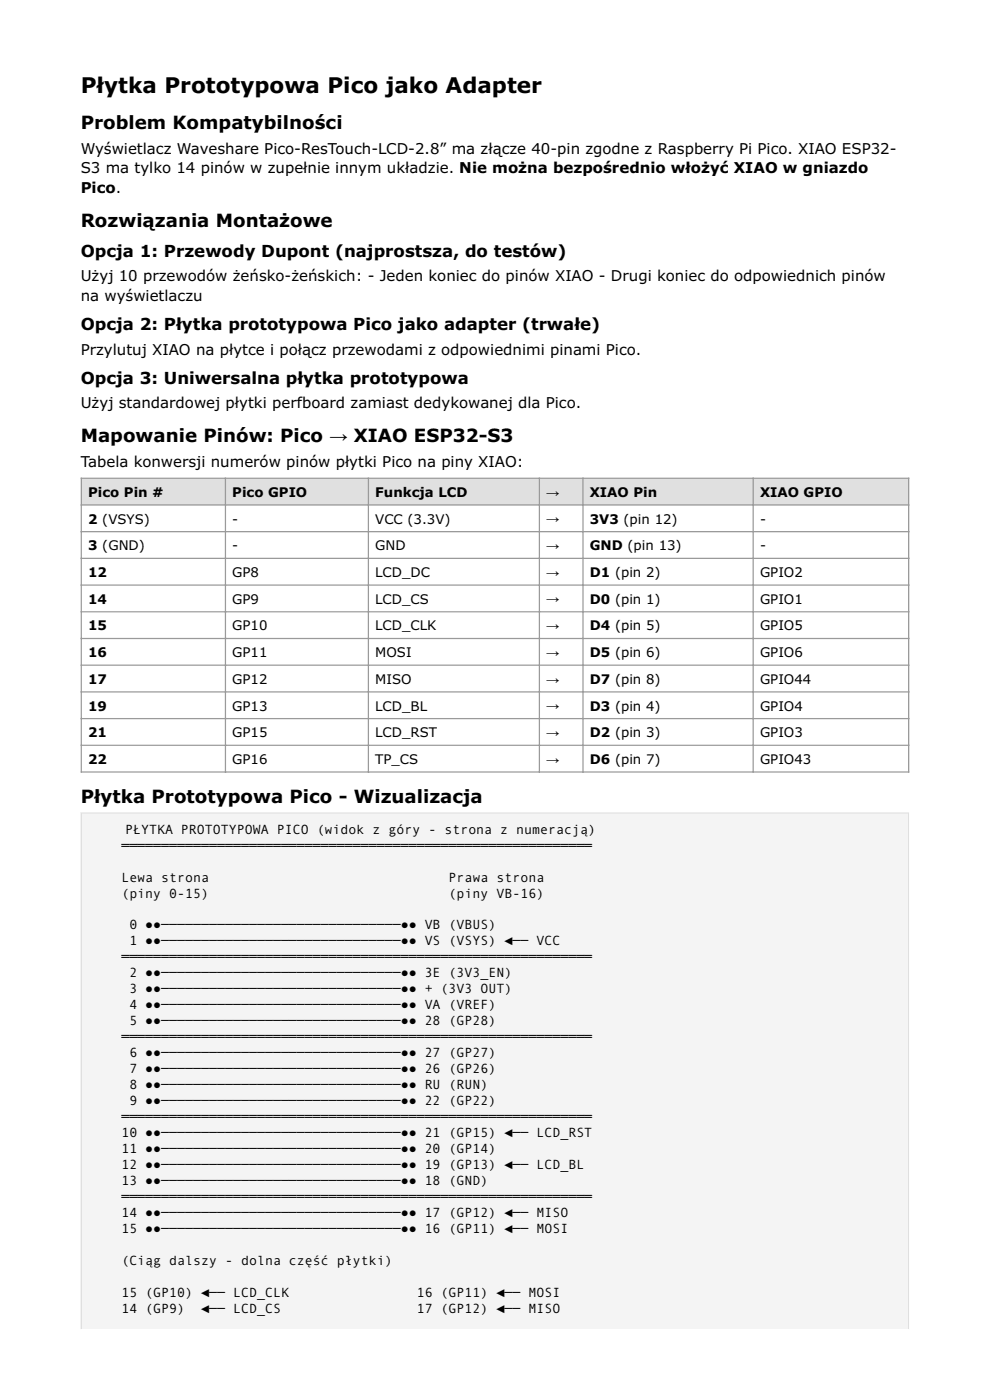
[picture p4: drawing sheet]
<svg xmlns="http://www.w3.org/2000/svg" width="210mm" height="297mm" viewBox="0 0 210 297" stroke-linecap="round" stroke-linejoin="round" font-family="sans-serif">
<defs><g id="words">
<text font-size="4.6" x="17.1" y="19.8">Płytka Prototypowa Pico jako Adapter</text>
<g font-size="3.9">
<text x="17.1" y="27.4">Problem Kompatybilności</text>
<text x="17.1" y="48.1">Rozwiązania Montażowe</text>
<text x="17.1" y="93.9">Mapowanie Pinów: Pico → XIAO ESP32-S3</text>
<text x="17.1" y="170.3">Płytka Prototypowa Pico - Wizualizacja</text>
</g>
<g font-size="3.5">
<text x="17.1" y="54.5">Opcja 1: Przewody Dupont (najprostsza, do testów)</text>
<text x="17.1" y="70.1">Opcja 2: Płytka prototypowa Pico jako adapter (trwałe)</text>
<text x="17.1" y="81.5">Opcja 3: Uniwersalna płytka prototypowa</text>
</g>
<g font-size="3.2">
<text x="17.1" y="32.6">Wyświetlacz Waveshare Pico-ResTouch-LCD-2.8” ma złącze 40-pin zgodne z Raspberry Pi Pico. XIAO ESP32-</text>
<text x="17.1" y="36.7">S3 ma tylko 14 pinów w zupełnie innym układzie. Nie można bezpośrednio włożyć XIAO w gniazdo</text>
<text x="17.1" y="40.9">Pico.</text>
<text x="17.1" y="59.7">Użyj 10 przewodów żeńsko-żeńskich: - Jeden koniec do pinów XIAO - Drugi koniec do odpowiednich pinów</text>
<text x="17.1" y="63.8">na wyświetlaczu</text>
<text x="17.1" y="75.2">Przylutuj XIAO na płytce i połącz przewodami z odpowiednimi pinami Pico.</text>
<text x="17.1" y="86.7">Użyj standardowej płytki perfboard zamiast dedykowanej dla Pico.</text>
<text x="17.1" y="99.1">Tabela konwersji numerów pinów płytki Pico na piny XIAO:</text>
</g>
<g font-size="2.8">
<text x="18.7" y="105.4">Pico Pin #</text>
<text x="49.3" y="105.4">Pico GPIO</text>
<text x="79.6" y="105.4">Funkcja LCD</text>
<text x="115.9" y="105.3">→</text>
<text x="125.1" y="105.4">XIAO Pin</text>
<text x="161.2" y="105.4">XIAO GPIO</text>
<text x="18.7" y="111.1">2 (VSYS)</text>
<text x="49.3" y="111.1">-</text>
<text x="79.6" y="111.1">VCC (3.3V)</text>
<text x="115.9" y="111">→</text>
<text x="125.1" y="111.1">3V3 (pin 12)</text>
<text x="161.2" y="111.1">-</text>
<text x="18.7" y="116.7">3 (GND)</text>
<text x="49.3" y="116.7">-</text>
<text x="79.6" y="116.7">GND</text>
<text x="115.9" y="116.7">→</text>
<text x="125.1" y="116.7">GND (pin 13)</text>
<text x="161.2" y="116.7">-</text>
<text x="18.7" y="122.4">12</text>
<text x="49.3" y="122.4">GP8</text>
<text x="79.6" y="122.4">LCD_DC</text>
<text x="115.9" y="122.3">→</text>
<text x="125.1" y="122.4">D1 (pin 2)</text>
<text x="161.2" y="122.4">GPIO2</text>
<text x="18.7" y="128.1">14</text>
<text x="49.3" y="128.1">GP9</text>
<text x="79.6" y="128.1">LCD_CS</text>
<text x="115.9" y="128">→</text>
<text x="125.1" y="128.1">D0 (pin 1)</text>
<text x="161.2" y="128.1">GPIO1</text>
<text x="18.7" y="133.7">15</text>
<text x="49.3" y="133.7">GP10</text>
<text x="79.6" y="133.7">LCD_CLK</text>
<text x="115.9" y="133.7">→</text>
<text x="125.1" y="133.7">D4 (pin 5)</text>
<text x="161.2" y="133.7">GPIO5</text>
<text x="18.7" y="139.4">16</text>
<text x="49.3" y="139.4">GP11</text>
<text x="79.6" y="139.4">MOSI</text>
<text x="115.9" y="139.3">→</text>
<text x="125.1" y="139.4">D5 (pin 6)</text>
<text x="161.2" y="139.4">GPIO6</text>
<text x="18.7" y="145.1">17</text>
<text x="49.3" y="145.1">GP12</text>
<text x="79.6" y="145.1">MISO</text>
<text x="115.9" y="145">→</text>
<text x="125.1" y="145.1">D7 (pin 8)</text>
<text x="161.2" y="145.1">GPIO44</text>
<text x="18.7" y="150.7">19</text>
<text x="49.3" y="150.7">GP13</text>
<text x="79.6" y="150.7">LCD_BL</text>
<text x="115.9" y="150.7">→</text>
<text x="125.1" y="150.7">D3 (pin 4)</text>
<text x="161.2" y="150.7">GPIO4</text>
<text x="18.7" y="156.4">21</text>
<text x="49.3" y="156.4">GP15</text>
<text x="79.6" y="156.4">LCD_RST</text>
<text x="115.9" y="156.3">→</text>
<text x="115.9" y="162">→</text>
<text x="125.1" y="156.4">D2 (pin 3)</text>
<text x="161.2" y="156.4">GPIO3</text>
<text x="18.7" y="162.1">22</text>
<text x="49.3" y="162.1">GP16</text>
<text x="79.6" y="162.1">TP_CS</text>
<text x="125.1" y="162.1">D6 (pin 7)</text>
<text x="161.2" y="162.1">GPIO43</text>
<text x="26.5" y="176.9">PŁYTKA PROTOTYPOWA PICO (widok z góry - strona z numeracją)</text>
<text x="25.7" y="180.2">═══════════════════════════════════════════════════════════</text>
<text x="25.7" y="187">Lewa strona</text>
<text x="25.7" y="190.4">(piny 0-15)</text>
<text x="95.2" y="187">Prawa strona</text>
<text x="95.2" y="190.4">(piny VB-16)</text>
<text x="27.4" y="197.2">0 ●●──────────────────────────────●● VB (VBUS)</text>
<text x="25.7" y="204">═══════════════════════════════════════════════════════════</text>
<text x="27.4" y="200.6">1 ●●──────────────────────────────●● VS (VSYS) ◄── VCC</text>
<text x="27.4" y="207.3">2 ●●──────────────────────────────●● 3E (3V3_EN)</text>
<text x="27.4" y="210.7">3 ●●──────────────────────────────●● + (3V3 OUT)</text>
<text x="27.4" y="214.1">4 ●●──────────────────────────────●● VA (VREF)</text>
<text x="25.7" y="220.9">═══════════════════════════════════════════════════════════</text>
<text x="27.4" y="217.5">5 ●●──────────────────────────────●● 28 (GP28)</text>
<text x="27.4" y="224.3">6 ●●──────────────────────────────●● 27 (GP27)</text>
<text x="27.4" y="227.7">7 ●●──────────────────────────────●● 26 (GP26)</text>
<text x="27.4" y="231">8 ●●──────────────────────────────●● RU (RUN)</text>
<text x="25.7" y="237.8">═══════════════════════════════════════════════════════════</text>
<text x="27.4" y="234.4">9 ●●──────────────────────────────●● 22 (GP22)</text>
<text x="25.7" y="241.2">10 ●●──────────────────────────────●● 21 (GP15) ◄── LCD_RST</text>
<text x="25.7" y="244.6">11 ●●──────────────────────────────●● 20 (GP14)</text>
<text x="25.7" y="248">12 ●●──────────────────────────────●● 19 (GP13) ◄── LCD_BL</text>
<text x="25.7" y="251.4">13 ●●──────────────────────────────●● 18 (GND)</text>
<text x="25.7" y="254.8">═══════════════════════════════════════════════════════════</text>
<text x="25.7" y="258.1">14 ●●──────────────────────────────●● 17 (GP12) ◄── MISO</text>
<text x="25.7" y="261.5">15 ●●──────────────────────────────●● 16 (GP11) ◄── MOSI</text>
<text x="25.7" y="268.3">(Ciąg dalszy - dolna część płytki)</text>
<text x="25.7" y="275.1">15 (GP10) ◄── LCD_CLK</text>
<text x="88.4" y="275.1">16 (GP11) ◄── MOSI</text>
<text x="25.7" y="278.5">14 (GP9)</text>
<text x="42.7" y="278.5">◄── LCD_CS</text>
<text x="88.4" y="278.5">17 (GP12) ◄── MISO</text>
</g>
</g></defs>
<g fill="#e0e0e0">
<path d="M17.2 101.5h30.6v5.6h-30.6z"/>
<path d="M47.8 101.5h30.3v5.6h-30.3z"/>
<path d="M78.1 101.5h36.3v5.6h-36.3z"/>
<path d="M114.4 101.5h9.3v5.6h-9.3z"/>
<path d="M123.7 101.5h36.1v5.6h-36.1z"/>
<path d="M159.8 101.5h33v5.6h-33z"/>
</g>
<g fill="none" stroke="#999" stroke-width=".26">
<path d="M17.1 101.5h175.8M17.1 107.1h175.8M17.1 112.8h175.8M17.1 118.5h175.8M17.2 101.3v62.6M47.8 101.3v62.6M78.1 101.3v62.6M114.4 101.3v62.6M123.7 101.3v62.6M159.8 101.3v62.6M192.8 101.3v62.6M17.1 124.1h175.8"/>
<path d="M17.1 129.8h175.8M17.1 135.5h175.8M17.1 141.1h175.8M17.1 146.8h175.8M17.1 152.4h175.8M17.1 158.1h175.8M17.1 163.8h175.8"/>
</g>
<path d="M17.1 172.3h175.8v109.7h-175.8z" fill="#f4f4f4"/>
<g fill="#ddd">
<path d="M17.4 172.6v109.4zM17.1 172.3h.3v109.7h-.3z" fill-rule="evenodd"/>
<path d="M192.6 172.6v109.4zM192.6 172.3h.3v109.7h-.3z" fill-rule="evenodd"/>
<path d="M17.4 172.6l175.2 .1zM17.1 172.3h175.8v.4h-175.8z" fill-rule="evenodd"/>
</g>
<g fill="#f4f4f4">
<path d="M19 174.2h107.4v3.4h-107.4z"/>
<path d="M19 177.6h106.7v3.3h-106.7z"/>
<path d="M19 181h6.7v3.3h-6.7z"/>
<path d="M19 184.4h96.5v3.3h-96.5z"/>
<path d="M19 187.8h96.5v3.3h-96.5z"/>
<path d="M19 191.1h6.7v3.4h-6.7z"/>
<path d="M19 194.5h86.3v3.4h-86.3z"/>
<path d="M19 197.9h99.9v3.4h-99.9z"/>
<path d="M19 201.3h106.7v3.4h-106.7z"/>
<path d="M19 204.7h89.7v3.3h-89.7z"/>
<path d="M19 208.1h89.7v3.3h-89.7z"/>
<path d="M19 211.5h86.3v3.3h-86.3z"/>
<path d="M19 214.9h86.3v3.3h-86.3z"/>
<path d="M19 218.2h106.7v3.4h-106.7z"/>
<path d="M19 221.6h86.3v3.4h-86.3z"/>
<path d="M19 225h86.3v3.4h-86.3z"/>
<path d="M19 228.4h84.6v3.3h-84.6z"/>
<path d="M19 231.8h86.3v3.3h-86.3z"/>
<path d="M19 235.2h106.7v3.3h-106.7z"/>
<path d="M19 238.6h106.7v3.3h-106.7z"/>
<path d="M19 241.9h86.3v3.4h-86.3z"/>
<path d="M19 245.3h105v3.4h-105z"/>
<path d="M19 248.7h84.6v3.4h-84.6z"/>
<path d="M19 252.1h106.7v3.4h-106.7z"/>
<path d="M19 255.5h101.6v3.3h-101.6z"/>
<path d="M19 258.9h101.6v3.3h-101.6z"/>
</g>
<path d="M19 262.3v3.3" fill="none" stroke="#f4f4f4" stroke-width=".21"/>
<path d="M19 265.7h64.3v3.3h-64.3z" fill="#f4f4f4"/>
<path d="M19 269v3.4" fill="none" stroke="#f4f4f4" stroke-width=".21"/>
<g fill="#f4f4f4">
<path d="M19 272.4h99.9v3.4h-99.9z"/>
<path d="M19 275.8h99.9v3.4h-99.9z"/>
</g>
<use href="#words"/>
</svg>
